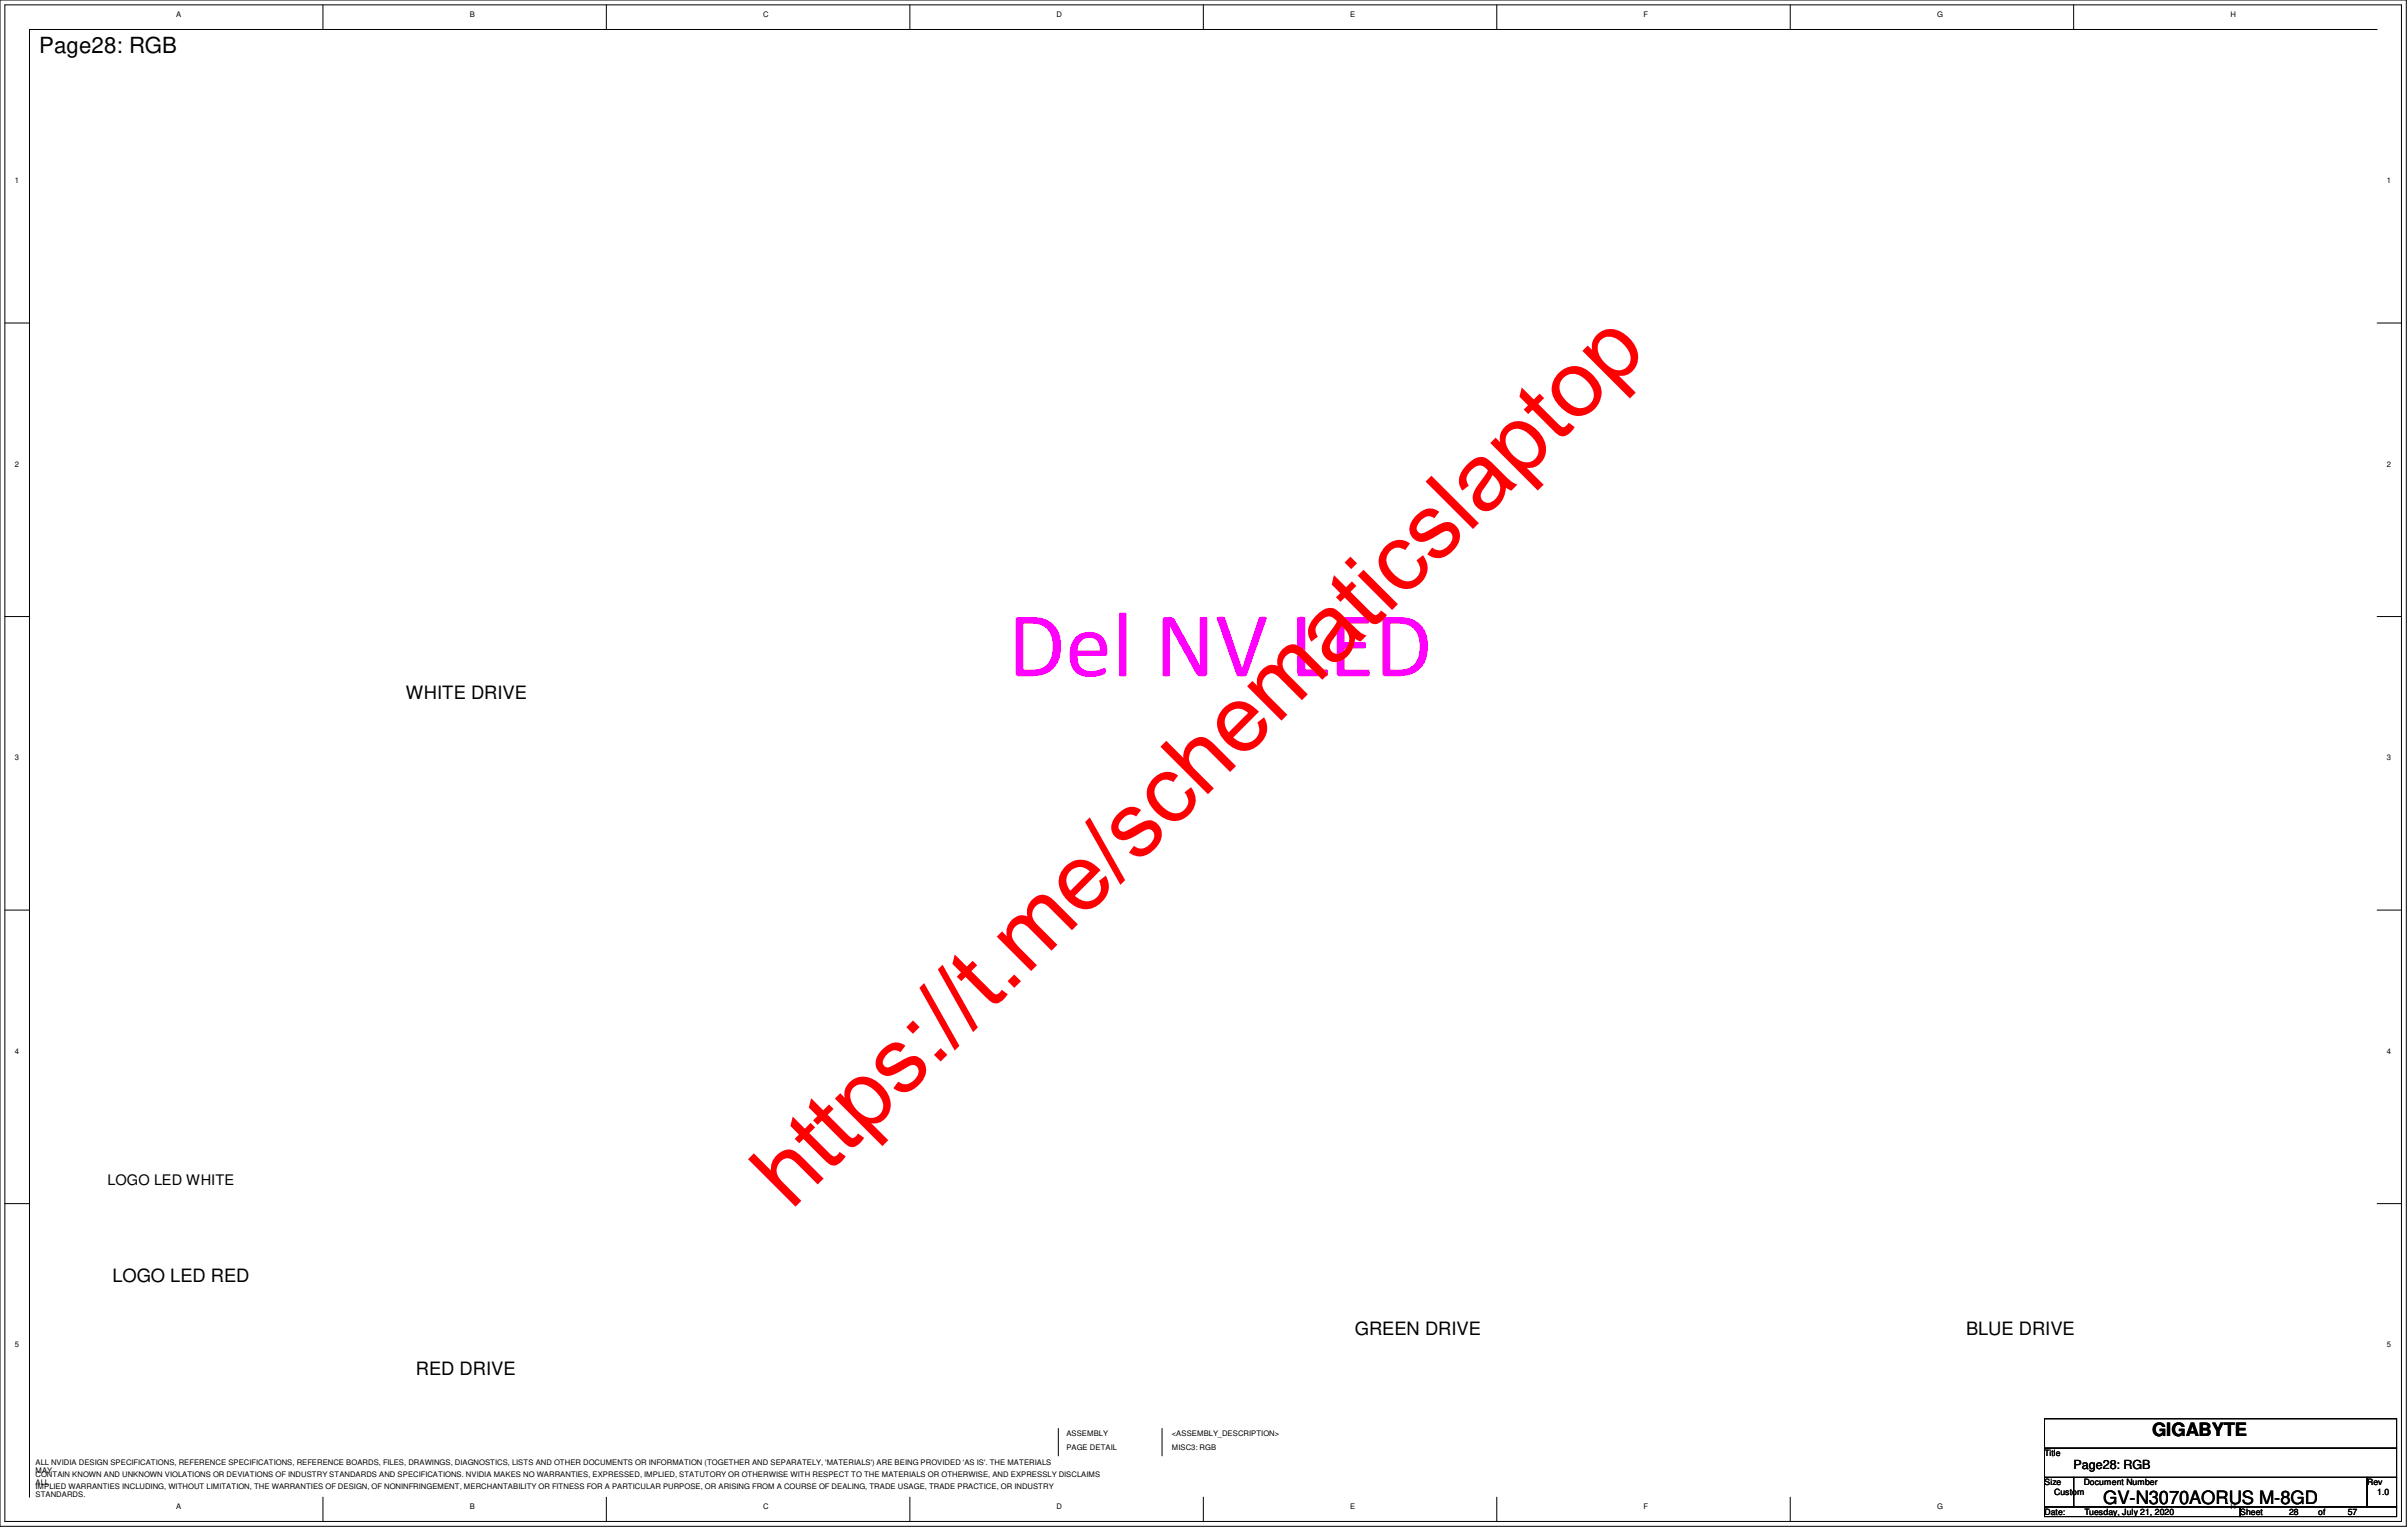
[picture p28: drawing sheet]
<svg xmlns="http://www.w3.org/2000/svg" width="294mm" height="186mm" viewBox="0 0 294 186" stroke-linecap="round" stroke-linejoin="round" font-family="sans-serif">
<defs><g id="words">
<text font-size="11.4" fill="#f0f" x="123" y="82.5">Del NV LED</text>
<text font-size="11.4" fill="#f00" x="96.5" y="147.8" transform="rotate(-45 96.5 147.8)">https://t.me/schematicslaptop</text>
<text font-size="2.7" x="4.8" y="6.5">Page28: RGB</text>
<g font-size="2.2">
<text x="49.5" y="85.3">WHITE DRIVE</text>
<text x="13.7" y="156.4">LOGO LED RED</text>
<text x="50.8" y="167.7">RED DRIVE</text>
<text x="165.4" y="162.9">GREEN DRIVE</text>
<text x="239.9" y="162.9">BLUE DRIVE</text>
<text x="262.6" y="175.2">GIGABYTE</text>
<text x="256.7" y="183.5">GV-N3070AORUS M-8GD</text>
</g>
<text font-size="1.8" x="13.1" y="144.6">LOGO LED WHITE</text>
<text font-size="1.5" x="253.1" y="179.3">Page28: RGB</text>
<g font-size="1.1">
<text x="249.5" y="177.7">Title</text>
<text x="249.5" y="181.2">Size</text>
<text x="249.5" y="184.8">Date:</text>
<text x="250.7" y="182.4">Custom</text>
<text x="254.3" y="181.2">Document Number</text>
<text x="254.4" y="184.8">Tuesday, July 21, 2020</text>
<text x="273.4" y="184.8">Sheet</text>
<text x="279.4" y="184.8">28</text>
<text x="282.9" y="184.8">of</text>
<text x="286.5" y="184.8">57</text>
<text x="288.9" y="181.2">Rev</text>
<text x="290.1" y="182.4">1.0</text>
</g>
<g font-size=".9">
<text x="21.5" y="2">A</text>
<text x="57.3" y="2">B</text>
<text x="93.1" y="2">C</text>
<text x="129" y="2">D</text>
<text x="164.8" y="2">E</text>
<text x="200.6" y="2">F</text>
<text x="236.4" y="2">G</text>
<text x="272.2" y="2">H</text>
<text x="1.8" y="22.4">1</text>
<text x="291.3" y="22.4">1</text>
<text x="1.8" y="56.9">2</text>
<text x="291.3" y="56.9">2</text>
<text x="1.8" y="92.8">3</text>
<text x="291.3" y="92.8">3</text>
<text x="1.8" y="128.6">4</text>
<text x="291.3" y="128.6">4</text>
<text x="1.8" y="164.4">5</text>
<text x="291.3" y="164.4">5</text>
<text x="4.3" y="178.7">ALL NVIDIA DESIGN SPECIFICATIONS, REFERENCE SPECIFICATIONS, REFERENCE BOARDS, FILES, DRAWINGS, DIAGNOSTICS, LISTS AND OTHER DOCUMENTS OR INFORMATION (TOGETHER AND SEPARATELY, 'MATERIALS') ARE BEING PROVIDED 'AS IS'. THE MATERIALS</text>
<text x="4.3" y="179.7">MAY</text>
<text x="130.1" y="177">PAGE DETAIL</text>
<text x="130.1" y="175.3">ASSEMBLY</text>
<text x="143" y="175.3">&lt;ASSEMBLY_DESCRIPTION&gt;</text>
<text x="143" y="177">MISC3: RGB</text>
<text x="4.3" y="180.2">CONTAIN KNOWN AND UNKNOWN VIOLATIONS OR DEVIATIONS OF INDUSTRY STANDARDS AND SPECIFICATIONS. NVIDIA MAKES NO WARRANTIES, EXPRESSED, IMPLIED, STATUTORY OR OTHERWISE WITH RESPECT TO THE MATERIALS OR OTHERWISE, AND EXPRESSLY DISCLAIMS</text>
<text x="4.3" y="181.1">ALL</text>
<text x="4.3" y="181.7">IMPLIED WARRANTIES INCLUDING, WITHOUT LIMITATION, THE WARRANTIES OF DESIGN, OF NONINFRINGEMENT, MERCHANTABILITY OR FITNESS FOR A PARTICULAR PURPOSE, OR ARISING FROM A COURSE OF DEALING, TRADE USAGE, TRADE PRACTICE, OR INDUSTRY</text>
<text x="4.3" y="182.7">STANDARDS.</text>
<text x="21.5" y="184.1">A</text>
<text x="57.3" y="184.1">B</text>
<text x="93.1" y="184.1">C</text>
<text x="129" y="184.1">D</text>
<text x="164.8" y="184.1">E</text>
<text x="200.6" y="184.1">F</text>
<text x="236.4" y="184.1">G</text>
<text x="272.2" y="184.1">H</text>
</g>
</g></defs>
<g fill="none" stroke="#000" stroke-width=".12">
<path d="M0 0h293.7v186.2h-293.7zM.6 .6h292.5v185h-292.5zM39.4 .6v3M74 .6v3M111 .6v3M146.9 .6v3M182.7 .6v3M218.5 .6v3M253.1 .6v3M290.1 3.6h-286.5v179.1M.6 39.4h3M290.1 39.4h3"/>
<path d="M.6 75.2h3M290.1 75.2h3M.6 111h3M290.1 111h3M.6 146.9h3M290.1 146.9h3M129.2 174.3v3.3M141.8 174.3v3.3M249.5 173.1h43v3.6h-43zM249.5 176.7h43v3.6h-43zM39.4 182.7v2.9M74 182.7v2.9"/>
<path d="M111 182.7v2.9M146.9 182.7v2.9M182.7 182.7v2.9M218.5 182.7v2.9M249.5 180.3h3.6v3.6h-3.6zM249.5 183.9h23.9v1.1h-23.9zM253.1 180.3h35.8v3.6h-35.8zM273.4 183.9h19.1v1.1h-19.1zM288.9 180.3h3.6v3.6h-3.6z"/>
</g>
<use href="#words"/>
</svg>
